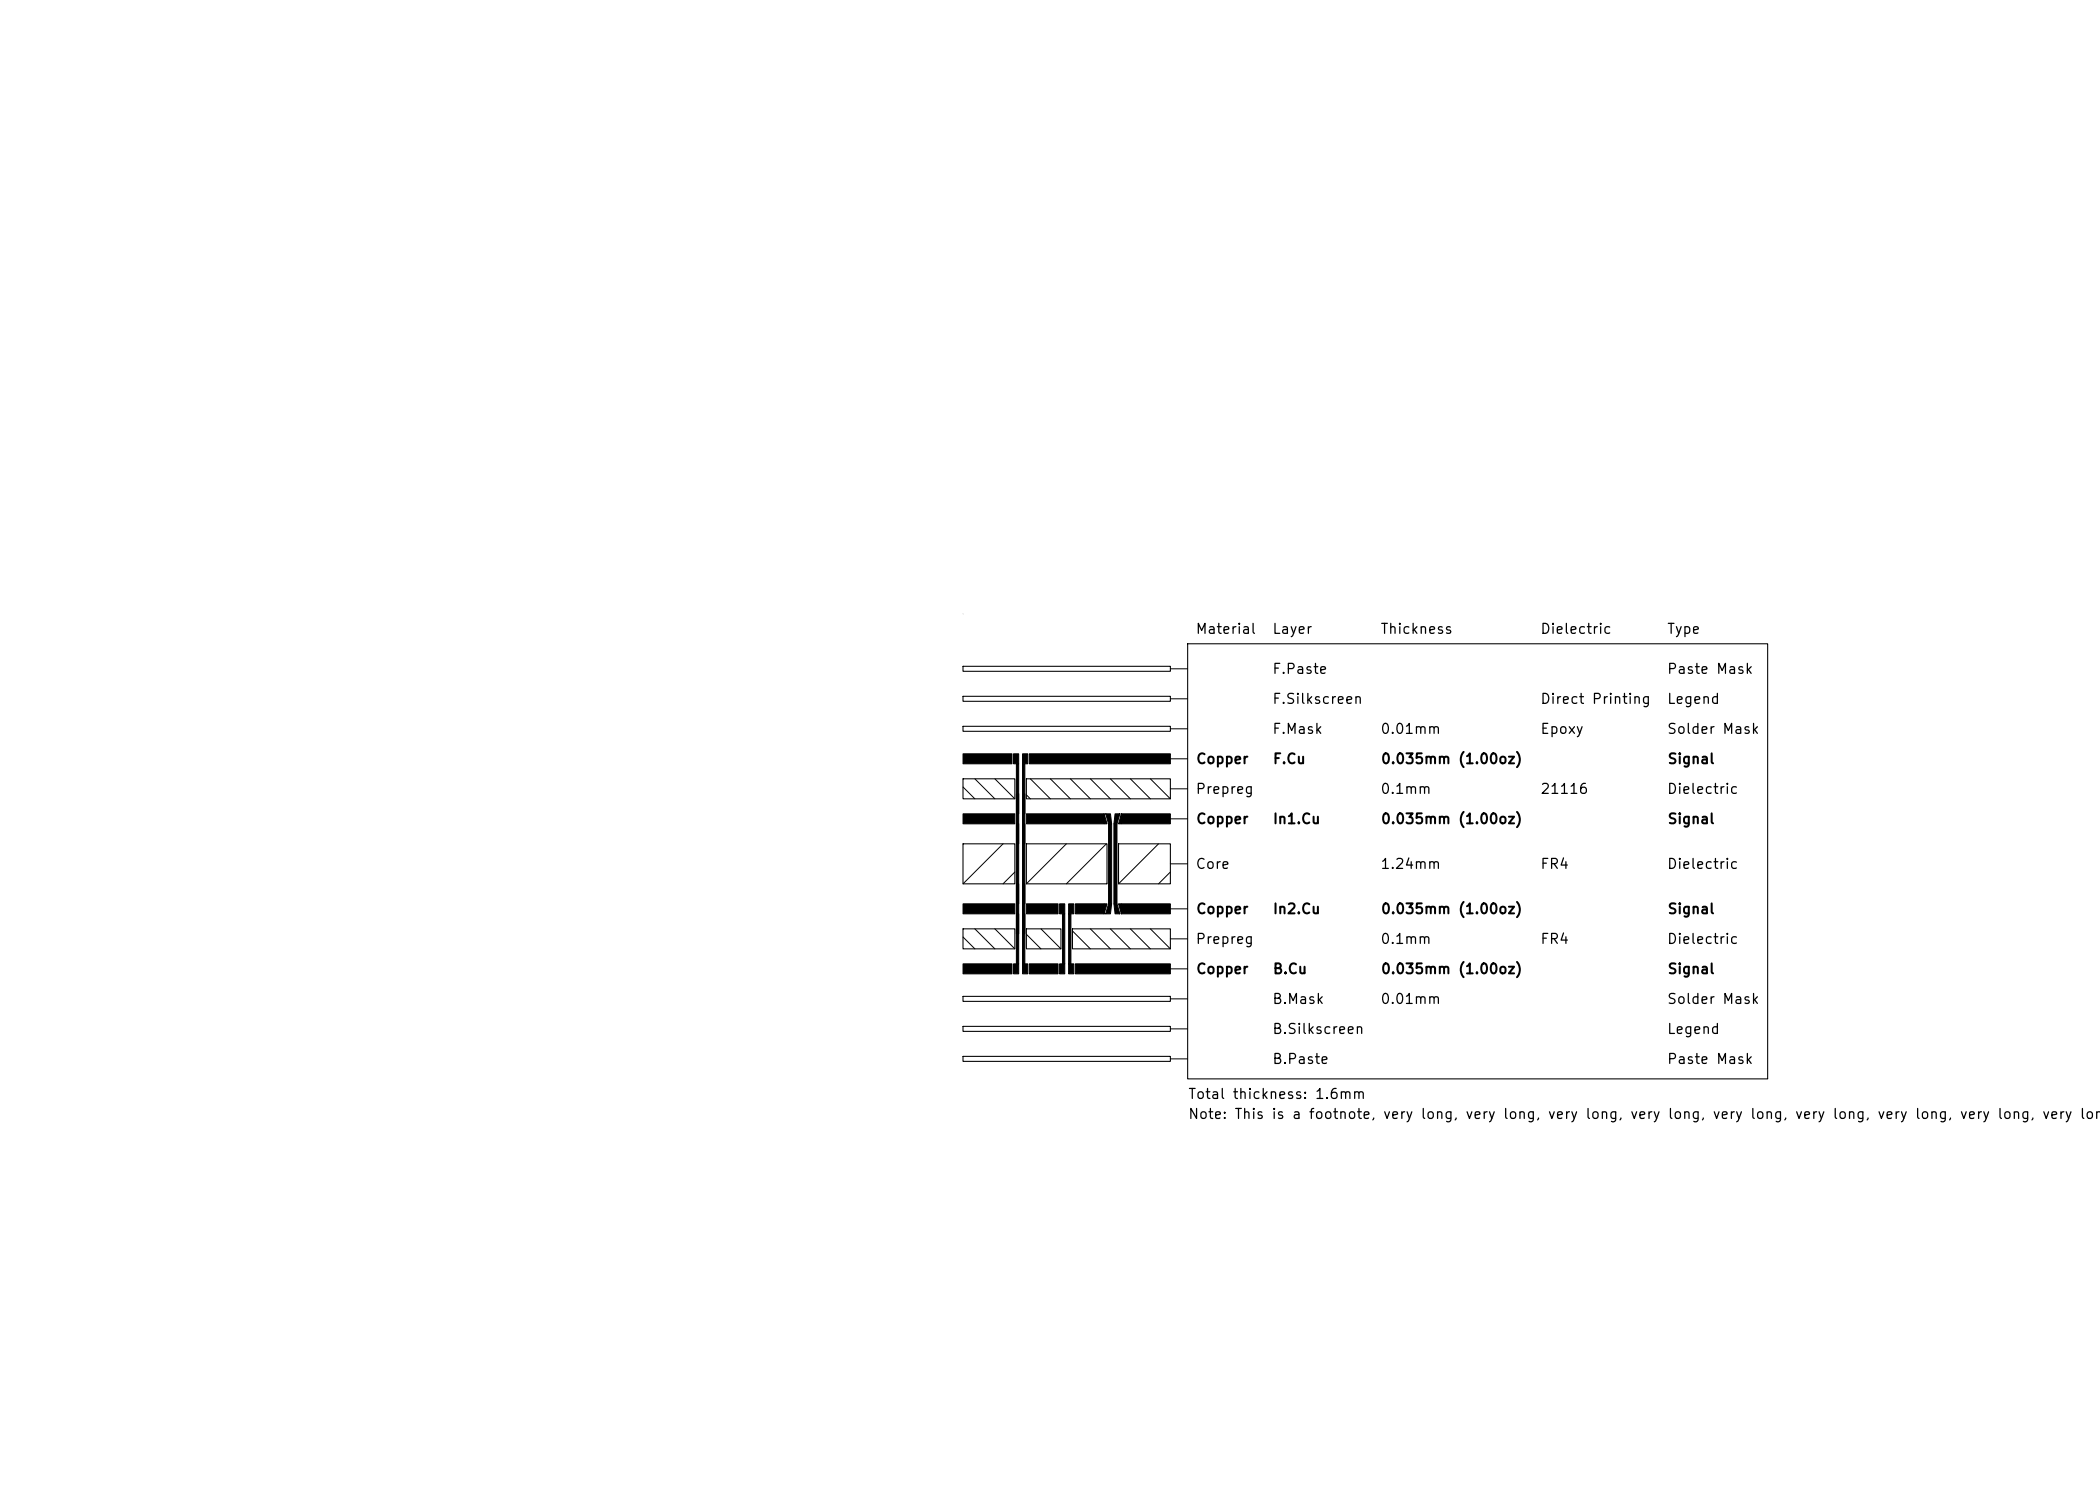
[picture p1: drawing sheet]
<svg xmlns="http://www.w3.org/2000/svg" width="297mm" height="210mm" viewBox="0 0 297 210" stroke-linecap="round" stroke-linejoin="round" font-family="sans-serif">
<defs><g id="words">
<g font-size="1.4">
<text x="169" y="90">Material</text>
<text x="179.8" y="90">Layer</text>
<text x="195.1" y="90">Thickness</text>
<text x="217.8" y="90">Dielectric</text>
<text x="235.7" y="90">Type</text>
<text x="179.8" y="95.7">F.Paste</text>
<text x="235.7" y="95.7">Paste Mask</text>
<text x="179.8" y="99.9">F.Silkscreen</text>
<text x="217.8" y="99.9">Direct Printing</text>
<text x="235.7" y="99.9">Legend</text>
<text x="179.8" y="104.1">F.Mask</text>
<text x="195.1" y="104.1">0.01mm</text>
<text x="217.8" y="104.1">Epoxy</text>
<text x="235.7" y="104.1">Solder Mask</text>
<text x="169" y="112.6">Prepreg</text>
<text x="169.1" y="108.4">Copper</text>
<text x="179.9" y="108.4">F.Cu</text>
<text x="195.1" y="112.6">0.1mm</text>
<text x="195.2" y="108.4">0.035mm (1.00oz)</text>
<text x="217.8" y="112.6">21116</text>
<text x="235.7" y="112.6">Dielectric</text>
<text x="235.7" y="108.4">Signal</text>
<text x="169.1" y="116.9">Copper</text>
<text x="179.9" y="116.9">In1.Cu</text>
<text x="195.2" y="116.9">0.035mm (1.00oz)</text>
<text x="235.7" y="116.9">Signal</text>
<text x="169" y="123.2">Core</text>
<text x="195.1" y="123.2">1.24mm</text>
<text x="217.8" y="123.2">FR4</text>
<text x="235.7" y="123.2">Dielectric</text>
<text x="169.1" y="129.6">Copper</text>
<text x="179.9" y="129.6">In2.Cu</text>
<text x="195.2" y="129.6">0.035mm (1.00oz)</text>
<text x="235.7" y="129.6">Signal</text>
<text x="169" y="133.8">Prepreg</text>
<text x="195.1" y="133.8">0.1mm</text>
<text x="217.8" y="133.8">FR4</text>
<text x="235.7" y="133.8">Dielectric</text>
<text x="169.1" y="138.1">Copper</text>
<text x="179.8" y="142.3">B.Mask</text>
<text x="179.9" y="138.1">B.Cu</text>
<text x="195.1" y="142.3">0.01mm</text>
<text x="195.2" y="138.1">0.035mm (1.00oz)</text>
<text x="235.7" y="142.3">Solder Mask</text>
<text x="235.7" y="138.1">Signal</text>
<text x="179.8" y="146.6">B.Silkscreen</text>
<text x="235.7" y="146.6">Legend</text>
<text x="167.9" y="155.8">Total thickness: 1.6mm</text>
<text x="179.8" y="150.8">B.Paste</text>
<text x="235.7" y="150.8">Paste Mask</text>
<text x="167.9" y="158.6">Note: This is a footnote, very long, very long, very long, very long, very long, very long, very long, very long, very long</text>
</g>
</g></defs>
<g fill="none" stroke="#000" stroke-width=".15">
<path d="M136.2 98.5h29.3v.7h-29.3zM136.2 94.2h29.3v.7h-29.3zM168 91h82v61.6h-82zM136.2 119.3h7.3v5.7h-7.3zM136.2 110.1h7.3v2.9h-7.3zM136.2 102.7h29.3v.7h-29.3zM145.2 119.3h11.4v5.7h-11.4zM145.2 110.1h20.3v2.9h-20.3zM158.2 119.3h7.3v5.7h-7.3zM136.2 131.4h7.3v2.8h-7.3zM145.2 131.4h4.8v2.8h-4.8zM151.7 131.4h13.8v2.8h-13.8z"/>
<path d="M136.2 149.4h29.3v.7h-29.3zM136.2 145.1h29.3v.8h-29.3zM136.2 140.9h29.3v.7h-29.3z"/>
</g>
<g fill="#000" stroke="#000" stroke-width=".14">
<path d="M136.2 115.1h7.3v1.4h-7.3zM136.2 106.6h6.9v1.4h-6.9zM143.3 106.6h.8v1.4h-.8zM143.7 116.5h.4v11.3h-.4zM143.7 112.3h.4v7h-.4zM143.7 108h.4v7.1h-.4zM144.6 116.5h.3v11.3h-.3zM144.6 112.3h.3v7h-.3zM144.6 108h.3v7.1h-.3zM144.6 106.6h.8v1.4h-.8zM145.2 115.1h11v1.4h-11zM145.6 106.6h19.9v1.4h-19.9z"/>
<path d="M156.8 116.5h.4v11.3h-.4zM157.5 116.5h.5v11.3h-.5zM158.6 115.1h6.9v1.4h-6.9zM136.2 136.3h6.9v1.4h-6.9zM136.2 127.8h7.3v1.4h-7.3zM143.3 136.3h.8v1.4h-.8zM143.7 129.2h.4v7.1h-.4zM143.7 125h.4v7.1h-.4zM144.6 136.3h.8v1.4h-.8zM144.6 129.2h.3v7.1h-.3zM144.6 125h.3v7.1h-.3zM145.2 127.8h4.4v1.4h-4.4z"/>
<path d="M145.6 136.3h4v1.4h-4zM149.9 136.3h.7v1.4h-.7zM149.9 127.8h.7v1.4h-.7zM150.3 129.2h.3v7.1h-.3zM151.1 136.3h.8v1.4h-.8zM151.1 129.2h.4v7.1h-.4zM151.1 127.8h.8v1.4h-.8zM152.1 136.3h13.4v1.4h-13.4zM152.1 127.8h4.1v1.4h-4.1zM158.6 127.8h6.9v1.4h-6.9z"/>
<circle cx="136.2" cy="86.8" r="0"/>
<circle cx="250" cy="152.6" r=".01"/>
</g>
<g fill="none" stroke="#000" stroke-width=".14">
<path d="M165.5 98.8h2.5M165.5 94.6h2.5M136.2 111.3l1.7 1.7M137.9 110.1l2.8 2.9M140.7 110.1l2.8 2.9M141.9 119.3l-5.7 5.7M145.2 112.4l.5 .6M145.7 110.1l2.9 2.9M148.6 110.1l2.8 2.9M150.8 119.3l-5.6 5.7M151.4 110.1l2.8 2.9M154.2 110.1l2.8 2.9"/>
<path d="M156.2 115.1l.4 1.4h-.4zM156.4 115.1h.7l.1 1.4h-.4zM156.5 119.3l-5.7 5.7M157 110.1l2.9 2.9M157.7 115.1h.7l-.4 1.4h-.5zM158.6 115.1v1.4h-.4zM159.9 110.1l2.8 2.9M162.7 110.1l2.8 2.9M163.9 119.3l-5.7 5.7M165.5 115.8h2.5M165.5 111.6h2.5M165.5 107.3h2.5"/>
<path d="M165.5 103.1h2.5M136.2 132.5l1.7 1.7M137.9 131.4l2.8 2.8M140.7 131.4l2.8 2.8M143.5 123.3l-1.6 1.7M145.2 132.1l2 2.1M147.2 131.4l2.8 2.8M151.7 131.7l2.5 2.5M154.2 131.4l2.8 2.8M156.2 127.8h.4l-.4 1.4zM156.6 124.9l-.1 .1M156.8 127.8h.4l-.1 1.4h-.7z"/>
<path d="M157 131.4l2.9 2.8M157.5 127.8h.5l.4 1.4h-.7zM158.2 127.8h.4v1.4zM159.9 131.4l2.8 2.8M162.7 131.4l2.8 2.8M165.5 123.3l-1.6 1.7M165.5 137h2.5M165.5 132.8h2.5M165.5 128.5h2.5M165.5 122.2h2.5M165.5 149.7h2.5M165.5 145.5h2.5"/>
<path d="M165.5 141.3h2.5"/>
</g>
<path d="M156.2 115.1l.4 1.4h-.4zM156.4 115.1h.7l.1 1.4h-.4zM157.7 115.1h.7l-.4 1.4h-.5zM158.6 115.1v1.4h-.4zM156.2 127.8h.4l-.4 1.4zM156.8 127.8h.4l-.1 1.4h-.7zM157.5 127.8h.5l.4 1.4h-.7zM158.2 127.8h.4v1.4z" fill="#000"/>
<use href="#words"/>
</svg>
